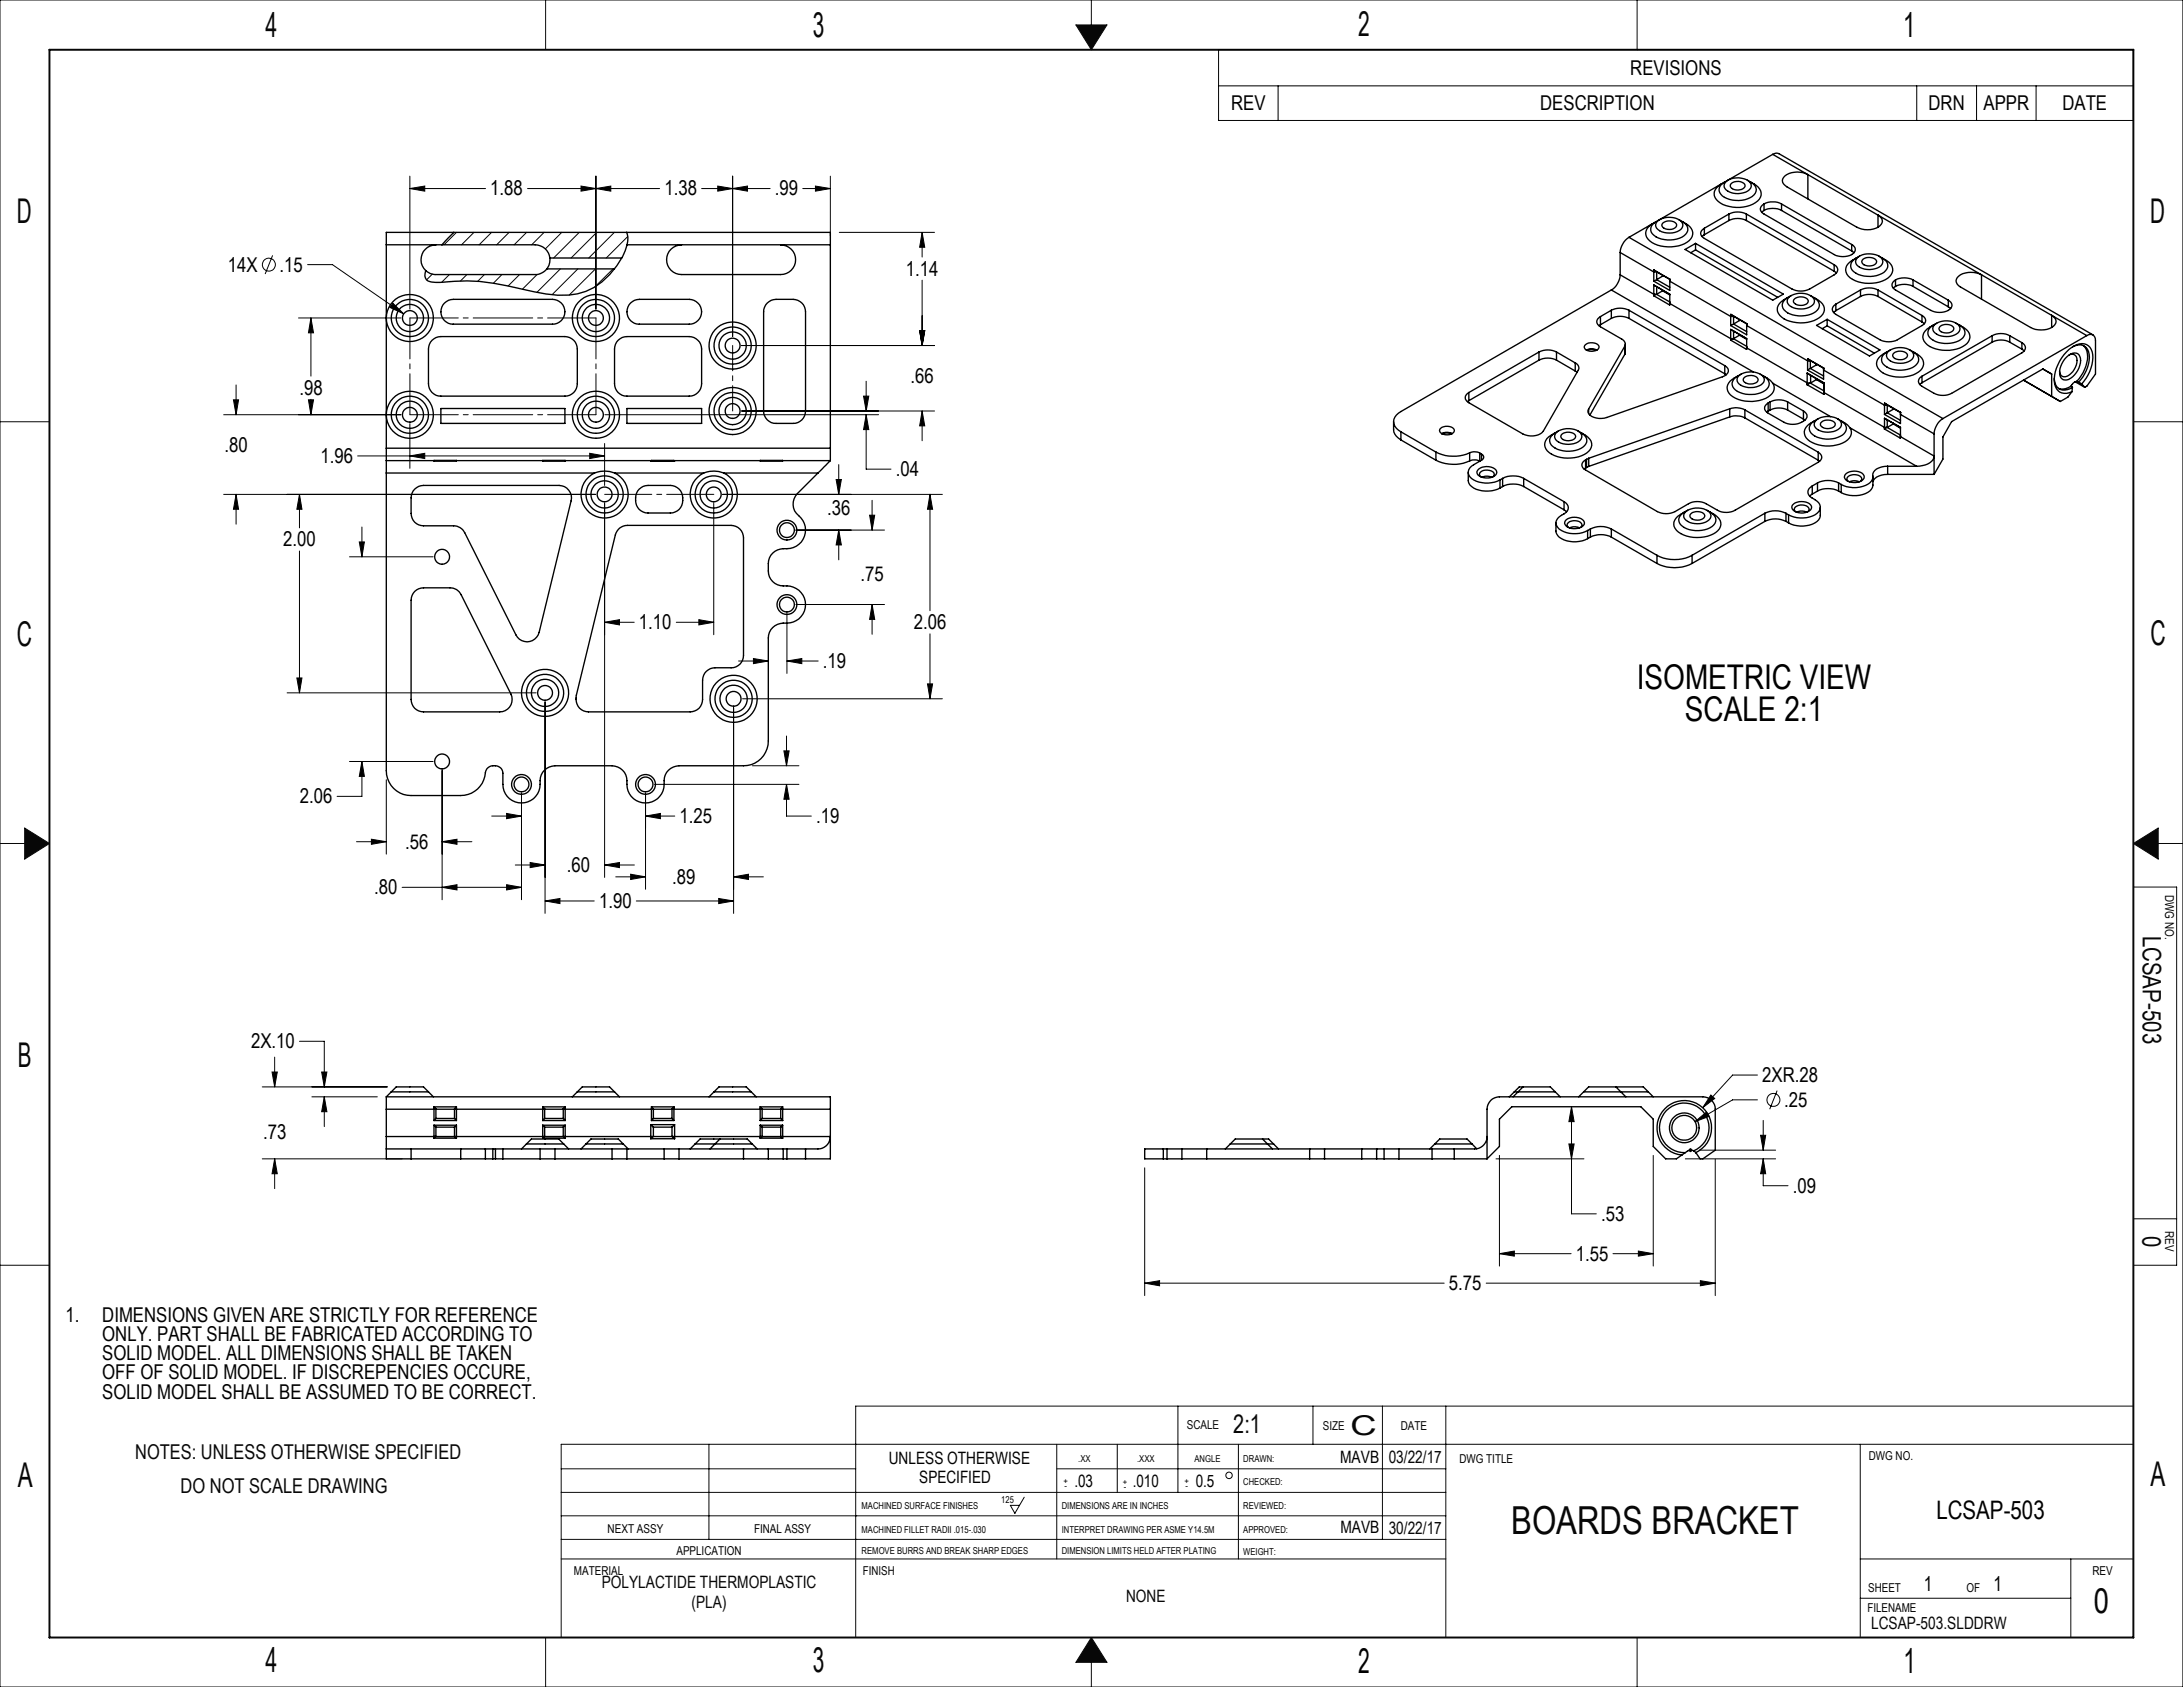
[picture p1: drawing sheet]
<svg xmlns="http://www.w3.org/2000/svg" width="559mm" height="432mm" viewBox="0 0 559 432" stroke-linecap="round" stroke-linejoin="round" font-family="sans-serif">
<defs><g id="words">
<text font-size="9.9" fill="#0a0605" x="386.9" y="392.5">BOARDS BRACKET</text>
<g font-size="8.7" fill="#0a0605">
<text x="68" y="9.4">4</text>
<text x="208.1" y="9.3">3</text>
<text x="347.7" y="9.3">2</text>
<text x="487.1" y="9.4">1</text>
<text x="4.3" y="57">D</text>
<text x="550.4" y="57.2">D</text>
<text x="4.3" y="165.3">C</text>
<text x="550.5" y="165.1">C</text>
<text x="4.6" y="273.1">B</text>
<text x="4.6" y="380.6">A</text>
<text x="550.5" y="380.4">A</text>
<text x="536" y="412.8">0</text>
<text x="67.9" y="428">4</text>
<text x="208.1" y="428">3</text>
<text x="487.3" y="428.1">1</text>
</g>
<g font-size="8.7">
<text x="419" y="176.4">ISOMETRIC VIEW</text>
<text x="431.3" y="184.5">SCALE 2:1</text>
<text x="347.7" y="428.1">2</text>
</g>
<text font-size="7" fill="#0a0605" x="345.7" y="367.2">C</text>
<g font-size="6.5" fill="#0a0605">
<text x="548.5" y="239.5" transform="rotate(90 548.5 239.5)">LCSAP-503</text>
<text x="548.4" y="316.4" transform="rotate(90 548.4 316.4)">0</text>
<text x="315.7" y="366.7">2:1</text>
</g>
<text font-size="6.5" x="495.7" y="388.9">LCSAP-503</text>
<g font-size="5.2">
<text x="417.3" y="19.1">REVISIONS</text>
<text x="315.1" y="28.2">REV</text>
<text x="394.3" y="28.2">DESCRIPTION</text>
<text x="493.7" y="28.2">DRN</text>
<text x="507.7" y="28.2">APPR</text>
<text x="527.9" y="28.2">DATE</text>
<text x="125.5" y="50">1.88</text>
<text x="170.1" y="50">1.38</text>
<text x="198.3" y="50">.99</text>
<text x="58.3" y="69.5">14X</text>
<text x="71.6" y="69.5">.15</text>
<text x="231.9" y="70.5">1.14</text>
<text x="76.6" y="101">.98</text>
<text x="233.1" y="98">.66</text>
<text x="57.5" y="115.6">.80</text>
<text x="82" y="118.5">1.96</text>
<text x="229.3" y="121.9">.04</text>
<text x="211.7" y="131.8">.36</text>
<text x="72.5" y="139.8">2.00</text>
<text x="220.3" y="148.6">.75</text>
<text x="163.6" y="161.1">1.10</text>
<text x="233.9" y="161.1">2.06</text>
<text x="210.6" y="171">.19</text>
<text x="76.7" y="205.6">2.06</text>
<text x="173.9" y="210.7">1.25</text>
<text x="208.9" y="210.7">.19</text>
<text x="103.7" y="217.2">.56</text>
<text x="145.1" y="223.2">.60</text>
<text x="172.1" y="226.2">.89</text>
<text x="95.8" y="228.9">.80</text>
<text x="153.3" y="232.4">1.90</text>
<text x="64.3" y="268.3">2X.10</text>
<text x="451.1" y="276.9">2XR.28</text>
<text x="456.7" y="283.3">.25</text>
<text x="67.3" y="291.4">.73</text>
<text x="458.9" y="305.3">.09</text>
<text x="409.8" y="312.5">.53</text>
<text x="403.4" y="322.6">1.55</text>
<text x="370.9" y="330.2">5.75</text>
<text x="16.8" y="338.3">1.</text>
<text x="26.2" y="338.4">DIMENSIONS GIVEN ARE STRICTLY FOR REFERENCE</text>
<text x="26.2" y="343.3">ONLY. PART SHALL BE FABRICATED ACCORDING TO</text>
<text x="26.2" y="348.2">SOLID MODEL. ALL DIMENSIONS SHALL BE TAKEN</text>
<text x="26.2" y="353.1">OFF OF SOLID MODEL. IF DISCREPENCIES OCCURE,</text>
<text x="26.2" y="358">SOLID MODEL SHALL BE ASSUMED TO BE CORRECT.</text>
<text x="492.5" y="407.3">1</text>
<text x="510.3" y="407.3">1</text>
</g>
<g font-size="5.2" fill="#0a0605">
<text x="34.6" y="373.4">NOTES: UNLESS OTHERWISE SPECIFIED</text>
<text x="46.2" y="382.3">DO NOT SCALE DRAWING</text>
</g>
<g font-size="4.4">
<text x="227.5" y="374.8">UNLESS OTHERWISE</text>
<text x="343" y="374.6">MAVB</text>
<text x="235.3" y="379.6">SPECIFIED</text>
<text x="275" y="380.5">.03</text>
<text x="290" y="380.5">.010</text>
<text x="306.1" y="380.6">0.5</text>
<text x="343.1" y="392.5">MAVB</text>
</g>
<g font-size="4.4" fill="#0a0605">
<text x="355.5" y="374.5">03/22/17</text>
<text x="355.5" y="392.6">30/22/17</text>
<text x="154" y="406.6">POLYLACTIDE THERMOPLASTIC</text>
<text x="177" y="411.7">(PLA)</text>
<text x="288.3" y="409.9">NONE</text>
<text x="479" y="417">LCSAP-503.SLDDRW</text>
</g>
<g font-size="3.1">
<text x="554.2" y="229.1" transform="rotate(90 554.2 229.1)">DWG NO.</text>
<text x="554.2" y="315.1" transform="rotate(90 554.2 315.1)">REV</text>
<text x="358.5" y="366">DATE</text>
<text x="373.6" y="374.5">DWG TITLE</text>
<text x="478.4" y="373.7">DWG NO.</text>
<text x="155.5" y="392.4">NEXT ASSY</text>
<text x="193" y="392.4">FINAL ASSY</text>
<text x="173.2" y="398">APPLICATION</text>
<text x="146.9" y="403.1">MATERIAL</text>
<text x="220.9" y="403.2">FINISH</text>
<text x="478.2" y="407.4">SHEET</text>
<text x="503.4" y="407.4">OF</text>
<text x="535.6" y="403.2">REV</text>
<text x="478" y="412.6">FILENAME</text>
</g>
<g font-size="3.1" fill="#0a0605">
<text x="303.8" y="365.9">SCALE</text>
<text x="338.7" y="365.9">SIZE</text>
</g>
<g font-size="2.4">
<text x="276" y="374.1">.XX</text>
<text x="291.1" y="374.1">.XXX</text>
<text x="305.8" y="374.1">ANGLE</text>
<text x="318.3" y="374.1">DRAWN:</text>
<text x="272.2" y="379.8">+</text>
<text x="272.5" y="381.2">-</text>
<text x="287.4" y="380">+</text>
<text x="287.7" y="381.4">-</text>
<text x="303.2" y="379.8">+</text>
<text x="303.5" y="381.2">-</text>
<text x="318.3" y="380.2">CHECKED:</text>
<text x="220.5" y="386.2">MACHINED SURFACE FINISHES</text>
<text x="256.3" y="384.7">125</text>
<text x="271.8" y="386.2">DIMENSIONS ARE IN INCHES</text>
<text x="318.3" y="386.2">REVIEWED:</text>
<text x="220.5" y="392.3">MACHINED FILLET RADII .015-.030</text>
<text x="271.8" y="392.3">INTERPRET DRAWING PER ASME Y14.5M</text>
<text x="318.3" y="392.3">APPROVED:</text>
<text x="220.5" y="397.8">REMOVE BURRS AND BREAK SHARP EDGES</text>
<text x="271.8" y="397.8">DIMENSION LIMITS HELD AFTER PLATING</text>
<text x="318.3" y="398">WEIGHT:</text>
</g>
</g></defs>
<g fill="none" stroke="#000" stroke-width=".26">
<path d="M270.5 369.7v29.3M286 369.7v12.3M317 369.7v29.3M143.7 399h226.4M262.2 383.2l-2.4 4.1-1.2-2h2.4"/>
<circle cx="314.6" cy="377.6" r=".82"/>
</g>
<g fill="none" stroke="#0a0605" stroke-width=".26">
<path d="M0 0h558.8v431.8h-558.8zM139.7 0v12.7M275.4 6.4h8l-4 6.3zM279.4 0v6.4M419.1 0v12.7M0 107.9h12.7M546.1 107.9h12.7M0 215.9h6.3M6.3 211.9l6.4 4-6.4 4zM546.1 215.9l6.4-4v8zM552.5 215.9h6.3M546.1 227h11.1v96.9h-11.1"/>
<path d="M546.1 312h11.1M0 323.9h12.7M301.5 359.9v22.1M336.1 359.9v9.8M353.9 359.9v34.1M370.1 359.9v59.2M546.1 359.9h-327.1v59.2M143.7 376h75.3M181.5 369.7v24.3M270.5 376h99.6M476.2 369.7v49.4M546.1 369.7h-402.4v49.4"/>
<path d="M143.7 382h226.4M143.7 394h226.4M143.7 388h226.4M476.2 399h69.9M530.1 399v20.1M139.7 419.1v12.7M279.4 419.1l4 6.4h-8zM419.1 419.1v12.7M476.2 409.1h53.9M279.4 425.5v6.3"/>
</g>
<path d="M12.7 12.7h533.4v406.4h-533.4z" fill="none" stroke="#0a0605" stroke-width=".5"/>
<path d="M275.4 6.4h8l-4 6.3zM546.1 215.9l6.4-4v8zM279.4 419.1l-4 6.4h8zM6.3 211.9v8l6.4-4z" fill-rule="evenodd" fill="#0a0605"/>
<g fill="none" stroke="#000" stroke-width=".26">
<path d="M311.9 12.7h234.2v18.1h-234.2zM311.9 22h234.2M327.2 22v8.8M490.6 22v8.8M506 22v8.8M521.2 22v8.8M104.9 45.1v34M104.9 48.3h19.4M104.9 48.3l3.8-.7v1.3zM116.8 59.5l-3.1 3.2M121.3 59.5l-3.2 3.2M125.8 59.5l-3.1 3.2"/>
<path d="M130.3 59.5l-3.2 3.2M134.8 59.5l-3.2 3.2M135 48.3h33.8M139.3 59.5l-3.2 3.2M143.8 59.5l-4.2 4.2M148.3 59.5l-6.6 6.5M148.7 47.6l3.8 .7-3.8 .6zM152.5 45.1v34M152.5 48.3l3.9-.7v1.3zM152.8 59.5l-6.6 6.5M157.3 59.5l-6.6 6.5M179.6 48.3h17.5"/>
<path d="M183.7 47.6l3.8 .7-3.8 .6zM187.5 48.3l3.8-.7v1.3zM187.5 45.1v41M205.5 48.3h7M208.7 47.6l3.8 .7-3.8 .6zM212.5 45.1v15.3M214.8 59.5h24.4M236 59.5l.7 3.8h-1.3zM236 59.5v6.3M69.8 65.4l-1.9 4.7M78.7 67.7h6.4l18.2 12.6M100.6 77.6l2.7 2.7-3.5-1.6z"/>
<path d="M110.7 70.2l-1.5 1.4M115 70.3l-1.9 1.9M119.5 70.3l-1.6 1.6M124 70.3l-1.7 1.7M128.5 70.3l-2.2 2.2M133 70.3l-2.9 2.9M137.5 70.2l-3.8 3.8M143.4 68.8l-6 6M147.9 68.8l-6.6 6.6M152.4 68.8l-6.7 6.7M156.9 68.8l-4.6 4.6M160.7 60.5l-5.5 5.5"/>
<path d="M236 71.7v16.7M60.4 98.5v7.7M76.4 81.4h26.2M79.6 81.4v14.9M79.6 81.4l.7 3.8h-1.3zM189.8 88.4h49.4M221.7 97.6v7.6M235.4 84.6h1.3l-.7 3.8zM57.3 106.2h45.3M59.8 102.3h1.3l-.7 3.9zM79 102.3h1.3l-.7 3.9zM79.6 102.2v4"/>
<path d="M91.5 116.7h63.3M104.9 108.4v11.5M104.9 116.7l3.8-.7v1.4zM151 116l3.8 .7-3.8 .7zM154.8 113.5v10.7M154.8 106.2h70.1M189.8 105.2h49.4M214.7 118.9v7.6M221.1 101.4h1.3l-.7 3.8zM221.7 106.2v13.9h6.4M221.7 106.2l.7 3.8h-1.3zM236 105.2l.7 3.8h-1.3z"/>
<path d="M236 105.2v7.6M57.3 126.5h95.2M60.4 126.5v7.7M60.4 126.5l.7 3.9h-1.3zM76.7 126.5v8.6M76.7 126.5l.6 3.9h-1.3zM92 138.7h1.3l-.7 3.8zM92.6 134.9v7.6M154.8 128.8v95.8M182.7 128.8v33.7M185 126.5h56.2M203.7 135.7h22.7"/>
<path d="M214 122.7h1.4l-.7 3.8zM214.7 135.7l.7 3.8h-1.4zM214.7 135.7v7.6M222.6 131.9h1.3l-.7 3.8zM223.2 128.1v7.6M238.1 126.5v29.8M238.1 126.5l.6 3.9h-1.3zM76.7 141v36.3M89.5 142.5h21.4M154.8 159.3l3.8-.7v1.3zM154.8 159.3h7.5M173.1 159.3h9.6"/>
<path d="M178.9 158.6l3.8 .7-3.8 .6zM201.4 157v15.4M203.7 154.7h22.7M223.2 154.7v7.6M223.2 154.7l.7 3.8h-1.3zM73.5 177.3h63.7M76 173.5h1.3l-.6 3.8zM139.5 179.6v54.2M189.1 169.2h7.6M190.1 178.9h51.1M192.9 168.6l3.8 .6-3.8 .7zM201.4 169.2h8"/>
<path d="M201.4 169.2l3.8-.6v1.3zM237.4 175h1.3l-.6 3.9zM238.1 162.2v16.7M89.5 194.9h21.4M92.6 194.9v8.9h-6.3M92.6 194.9l.7 3.8h-1.3zM98.9 199.6v19M113.2 197.2v33.1M187.8 181.2v52.6M192.6 196h11.9M200.7 192.2h1.3l-.7 3.8zM201.3 188.4v7.6"/>
<path d="M91.3 215.4h7.6M95.1 214.8l3.8 .6-3.8 .7zM113.2 215.4h7.6M113.2 215.4l3.8-.6v1.3zM125.9 208.9h7.6M129.7 208.2l3.8 .7-3.8 .7zM133.5 203.1v27.2M165.2 203.1v24.5M165.2 208.9h7.5M165.2 208.9l3.9-.7v1.4zM167.5 200.8h37M201.3 200.8l.7 3.8h-1.3z"/>
<path d="M201.3 200.8v8.1h6.4M102.9 227.1h30.6M113.2 227.1l3.8-.7v1.4zM129.7 226.4l3.8 .7-3.8 .7zM131.9 221.4h7.6M135.7 220.8l3.8 .6-3.8 .7zM139.5 230.6l3.8-.6v1.3zM139.5 230.6h12.6M154.8 221.4l3.8-.6v1.3zM154.8 221.4h7.6M157.6 224.4h7.6M161.4 223.8l3.8 .6-3.8 .7z"/>
<path d="M162.9 230.6h24.9M184 230l3.8 .6-3.8 .7zM187.8 224.4h7.6M187.8 224.4l3.8-.6v1.3zM67.1 278.2h32M69.6 274.4h1.4l-.7 3.8zM70.3 270.6v7.6M76.7 266.5h6.3v11.7M82.3 274.4h1.4l-.7 3.8zM449.9 275.2h-6.4l-7.6 8.3M454.9 279.2l-1.9 4.7M67.1 296.6h35.8"/>
<path d="M70.3 296.6l.7 3.8h-1.4zM70.3 296.6v7.6M79.8 280.7h16.8M83 280.7v7.7M83 280.7l.7 3.9h-1.4zM293 298.9v32.7M382.9 296.6h22.5M383.8 295.7v28.4M401.6 292.8h1.3l-.6 3.8zM402.3 283.3v27.4h6.3M402.3 283.3l.6 3.8h-1.3zM423.2 295.7v28.4"/>
<path d="M431.4 296.6h23.1M432.2 294.4h1M432.4 294l.7 .7M432.7 293.9v1M433.1 294l-.7 .7M433.9 287.1l2.9-2.5 .7 1.2zM435 294.4h19.5M437.9 280.3l1 .9-3 2.3zM439.1 296.7v34.9M449.9 281.5h-6.4l-9.6 5.6M450.7 290.6h1.3l-.7 3.8zM451.3 296.6l.7 3.8h-1.3z"/>
<path d="M451.3 296.6v6.9h6.4M451.3 286.8v7.6M293 328.4h76.7M293 328.4l3.8-.6v1.3zM380.4 328.4h58.7M383.8 320.9h18.4M383.8 320.9l3.8-.7v1.3zM412.9 320.9h10.3M419.4 320.2l3.8 .7-3.8 .6zM435.3 327.8l3.8 .6-3.8 .7z"/>
<circle cx="68.8" cy="67.8" r="1.66"/>
<circle cx="454" cy="281.5" r="1.66"/>
</g>
<path d="M104.9 81.4h47.7M152.6 106.1h-47.7" fill="none" stroke="#000" stroke-width=".26" stroke-dasharray="15.2 1.3 1.3 1.3" stroke-dashoffset="2.9"/>
<path d="M152.6 81.4v24.7M104.9 106.1v-24.7" fill="none" stroke="#000" stroke-width=".26" stroke-dasharray="15.2 1.3 1.3 1.3" stroke-dashoffset="4.8"/>
<path d="M187.5 88.4v16.8" fill="none" stroke="#000" stroke-width=".26" stroke-dasharray="15.2 1.3 1.3 1.3" stroke-dashoffset="8.8"/>
<path d="M154.8 126.5h27.9" fill="none" stroke="#000" stroke-width=".26" stroke-dasharray="15.2 1.3 1.3 1.3" stroke-dashoffset="3.2"/>
<g fill="#000">
<path d="M154.8 159.3l3.8-.7v1.3zM178.9 158.6l3.8 .7-3.8 .6zM450.7 290.6h1.3l-.7 3.8zM451.3 296.6l.7 3.8h-1.3z"/>
<path d="M82.3 274.4h1.4l-.7 3.8zM83 280.7l.7 3.9h-1.4zM69.6 274.4h1.4l-.7 3.8zM70.3 296.6l.7 3.8h-1.4zM104.9 48.3l3.8-.7v1.3zM148.7 47.6l3.8 .7-3.8 .6zM79.6 81.4l.7 3.8h-1.3zM79 102.3h1.3l-.7 3.9zM235.4 84.6h1.3l-.7 3.8zM236 105.2l.7 3.8h-1.3zM183.7 47.6l3.8 .7-3.8 .6zM152.5 48.3l3.9-.7v1.3zM187.5 48.3l3.8-.7v1.3zM208.7 47.6l3.8 .7-3.8 .6zM235.4 84.6h1.3l-.7 3.8zM236 59.5l.7 3.8h-1.3zM221.7 106.2l.7 3.8h-1.3zM221.1 101.4h1.3l-.7 3.8zM238.1 126.5l.6 3.9h-1.3zM237.4 175h1.3l-.6 3.9zM184 230l3.8 .6-3.8 .7zM139.5 230.6l3.8-.6v1.3zM76 173.5h1.3l-.6 3.8zM76.7 126.5l.6 3.9h-1.3zM154.8 221.4l3.8-.6v1.3zM135.7 220.8l3.8 .6-3.8 .7zM92 138.7h1.3l-.7 3.8zM92.6 194.9l.7 3.8h-1.3zM113.2 215.4l3.8-.6v1.3zM95.1 214.8l3.8 .6-3.8 .7zM129.7 208.2l3.8 .7-3.8 .7zM165.2 208.9l3.9-.7v1.4zM201.3 200.8l.7 3.8h-1.3zM200.7 192.2h1.3l-.7 3.8zM223.2 154.7l.7 3.8h-1.3zM222.6 131.9h1.3l-.7 3.8zM201.4 169.2l3.8-.6v1.3zM192.9 168.6l3.8 .6-3.8 .7zM214 122.7h1.4l-.7 3.8zM214.7 135.7l.7 3.8h-1.4zM187.8 224.4l3.8-.6v1.3zM161.4 223.8l3.8 .6-3.8 .7zM113.2 227.1l3.8-.7v1.4zM129.7 226.4l3.8 .7-3.8 .7zM59.8 102.3h1.3l-.7 3.9zM60.4 126.5l.7 3.9h-1.3zM151 116l3.8 .7-3.8 .7zM104.9 116.7l3.8-.7v1.4zM100.6 77.6l-.8 1.1 3.5 1.6zM293 328.4l3.8-.6v1.3zM435.3 327.8l3.8 .6-3.8 .7zM383.8 320.9l3.8-.7v1.3zM419.4 320.2l3.8 .7-3.8 .6zM437.9 280.3l-2 3.2 3-2.3zM433.9 287.1l3.6-1.3-.7-1.2zM402.3 283.3l.6 3.8h-1.3zM401.6 292.8h1.3l-.6 3.8z"/>
</g>
<g fill="none" stroke="#000" stroke-width=".35">
<path d="M453.8 39.5a1.55 1.55 0 0 1 1.6-.2l80.4 46.4M453.8 39.5l-12.4 7.1M453.8 39.5l9 5.2M116.2 59.5l-3.1 3.2M160.4 59.5l.1 .2a4.7 4.7 0 0 1 0 3M423 57.3l-6 3.4M423.9 56.7a2.08 2.08 0 0 0-1.4 2 2.08 2.08 0 0 0 1.4 1.9 7.1 7.1 0 0 0 7.6-.6 1.99 1.99 0 0 0-.8-3.3M423.9 56.7l-.9 .6M424.5 56.4a5.1 5.1 0 0 1 5.9 .3 1.55 1.55 0 0 1-1 2.6 4.4 4.4 0 0 1-5.5-1.3 1.46 1.46 0 0 1 .6-1.6zM424.8 56.2l-.9 .5M425.7 57a2.47 2.47 0 0 1 3.5 .5 1.99 1.99 0 0 1-2.8 1.1 .91 .91 0 0 1-.9-.6 .91 .91 0 0 1 .2-1zM429.8 56.2l.9 .5"/>
<path d="M430.7 56.7l.9 .6a2.55 2.55 0 0 1 1.7 2.2 2.55 2.55 0 0 1-1.4 2.5 9.1 9.1 0 0 1-9.6-.3 2.38 2.38 0 0 1 .1-4.1l.6-.3M436.3 58.4a1.37 1.37 0 0 0-1 1.3 1.37 1.37 0 0 0 1 1.3l22.4 13a5.1 5.1 0 0 0 4.5 0l6.3-3.7a1.36 1.36 0 0 0 .9-1.2 1.36 1.36 0 0 0-.9-1.3M436.3 58.4v1.7M440.5 47.1l-15.6 9.1M441.4 46.6a2.05 2.05 0 0 0-1.4 2 2.05 2.05 0 0 0 1.4 1.9 7 7 0 0 0 7.6-.7 1.98 1.98 0 0 0-.8-3.2M441.4 46.6l-.9 .5M442 46.4a4.7 4.7 0 0 1 6.2 .6 1.87 1.87 0 0 1-1.9 2.4 4.3 4.3 0 0 1-4.9-1.5 1.41 1.41 0 0 1 .6-1.5zM442.6 54.8a5 5 0 0 1 4.4 0M442.6 56.4a5 5 0 0 1 4.4 0M442.6 54.8l-6.3 3.6M442.6 56.4l-6.3 3.7M442.6 54.8v1.6"/>
<path d="M443.2 46.9a2.43 2.43 0 0 1 3.5 .5 1.97 1.97 0 0 1-2.8 1.1 .91 .91 0 0 1-.9-.6 .91 .91 0 0 1 .2-1zM447 54.8l22.5 13M447 56.4l22.5 13M447 54.8v1.6M447.3 46.1l.9 .5M448.2 46.6a3.6 3.6 0 0 1 2.6 3.4 5 5 0 0 1-4.5 3 7.3 7.3 0 0 1-7.3-2.4 2.52 2.52 0 0 1 1.5-3.5M451.6 52.2a1.35 1.35 0 0 0-1 1.3 1.35 1.35 0 0 0 1 1.3l17.9 10.4a4.5 4.5 0 0 0 5.2-.6 1.27 1.27 0 0 0-.7-2M451.6 52.2a5 5 0 0 1 4.4 0M451.6 53.9l-.6 .4M451.6 53.9a5 5 0 0 1 4.4 0M451.6 52.2v1.7M456 52.2l18 10.4"/>
<path d="M456 53.9l18 10.3M456 52.2v1.7M462.8 44.7a5.4 5.4 0 0 0-6.2 .7 1.56 1.56 0 0 0 .8 2.4l17.9 10.4a5.3 5.3 0 0 0 6.2-.8 1.57 1.57 0 0 0-.8-2.3v3.1M462.8 44.7l71.4 41.2M462.8 44.7v6.2M98.9 62.7v-3.2h113.6v3.2M98.9 62.7h38.1a3.8 3.8 0 0 1 3.8 3.3M98.9 62.7v52M111.6 62.7a3.8 3.8 0 0 0-3.6 2.4 3.8 3.8 0 0 0 1 4.2M113.8 77.6a3.1 3.1 0 0 1 2.2-1h25.4a3.2 3.2 0 0 1 3.2 3.2 3.2 3.2 0 0 1-3.2 3.2h-25.4a3.2 3.2 0 0 1-2.9-2 3.2 3.2 0 0 1 .7-3.4zM140.8 66a3.8 3.8 0 0 1-.8 2.8M140.8 66h18.4"/>
<path d="M157.3 68.8h-17.3a3.9 3.9 0 0 1-3 1.5h-25.4a3.6 3.6 0 0 1-2.6-1M160.5 62.7a19.2 19.2 0 0 1-10.5 11.9 19.6 19.6 0 0 1-10.2 .6l-3.1-.5a90.8 90.8 0 0 0-17.1-2.8l-5.1 .2a10.8 10.8 0 0 1-4.9-.2 2.02 2.02 0 0 1-.6-2.6M160.5 62.7h52M161.4 77.6a3.1 3.1 0 0 1 2.3-1h12.7a3.2 3.2 0 0 1 3.2 3.2 3.2 3.2 0 0 1-3.2 3.2h-12.7a3.2 3.2 0 0 1-3-2 3.2 3.2 0 0 1 .7-3.4zM174.4 62.7a3.8 3.8 0 0 0-3.8 3.8 3.8 3.8 0 0 0 3.8 3.8h25.4a3.8 3.8 0 0 0 3.9-3.8 3.8 3.8 0 0 0-3.9-3.8M196.4 77.6a3.1 3.1 0 0 1 2.2-1h4.4a3.2 3.2 0 0 1 3.2 3.2v25.4a3.1 3.1 0 0 1-3.2 3.2h-4.4a3.1 3.1 0 0 1-3.1-3.2v-25.4a3.3 3.3 0 0 1 .9-2.2zM212.5 62.7v52M412.5 74.2l-53.9 31.1a2.73 2.73 0 0 0-1.9 2.6 2.73 2.73 0 0 0 1.9 2.6M412.5 79.4a5.1 5.1 0 0 1 4.5 0M412.5 74.2l36.3 21M412.5 79.4l-2.8 1.6M412.5 79.4v2.1"/>
<path d="M414.7 70.3a4.9 4.9 0 0 1-2.2 3.9M414.7 64.6l8.6 5M414.7 70.3l8.6 5M414.7 64.6v5.7M417 60.7a5.1 5.1 0 0 0-2.3 3.9M417 79.4l24.5 14.2M417 60.7l80.3 46.4M417 79.4v2.1M423.3 75.3v.4M423.3 73l4.1 2.3v2.4M423.3 69.6v2.4M423.3 73v2.3"/>
<path d="M423.3 75.7l4.1 2.4M423.3 75.7l.7-.4 3.4 2v.8M423.3 73l.8 .4v1.9M423.3 69.6h.8M423.3 75.3h.8M423.4 69.1l-.1 .5M423.4 69.1l4.1 2.4M423.4 69.1l.7 .5M424.1 69.6h.1M424.1 71.6l3.3 1.9M424.1 71.6l-.8 .4M424.1 69.6v2"/>
<path d="M424.1 69.6l3.3 1.9M425.6 74.4l-1.5 .9M425.6 74.4l1.8 1.1M425.6 74.3v.1M425.7 70.5l-1.6 1.1M427.4 77.7v.4M427.4 71.5v2.8l-4.1-2.3M427.4 77.7l15.6 9M427.5 71.5l-.1 .5 15.6 9M427.5 71.5h-.1M431.3 63.9l2.7-1.6 22.5 13-2.7 1.5zM434 64l21 12.1"/>
<path d="M434 64l-1.2 .7M434 62.3v1.7M436.3 60.1l-.6 .4M457.6 76.2l-.9 .5a2.61 2.61 0 0 0-1.8 2.5 2.61 2.61 0 0 0 1.8 2.4 8.9 8.9 0 0 0 9.5-.7 2.41 2.41 0 0 0-.6-4l-1.3-.7M457.6 76.2a2.08 2.08 0 0 0-1.4 1.9 2.08 2.08 0 0 0 1.4 2 7.1 7.1 0 0 0 7.6-.7 2.01 2.01 0 0 0-.9-3.2M457.8 76.2a4.7 4.7 0 0 1 6.5 .3 1.63 1.63 0 0 1-1.3 2.2 5 5 0 0 1-5.3-.9 1.26 1.26 0 0 1 .1-1.6zM458.5 75.7l-.9 .5M459.4 76.5a2.48 2.48 0 0 1 3.5 .5 2.04 2.04 0 0 1-2.9 1 .89 .89 0 0 1-.8-.5 .89 .89 0 0 1 .2-1zM463.4 75.7l.9 .5M469.5 69.4l.6 .5M469.5 67.8v1.6M469.9 77.9a1.39 1.39 0 0 0-.9 1.3 1.39 1.39 0 0 0 .9 1.3l11.3 6.5a5 5 0 0 0 4.5 0l6.3-3.7a1.35 1.35 0 0 0 .9-1.3 1.35 1.35 0 0 0-.9-1.2"/>
<path d="M469.9 79.5l-.5 .5M469.9 77.9v1.6M474 64.2l.6 .5M474 62.6v1.6M475.1 66.1l-.9 .5a2.6 2.6 0 0 0-1.7 2.5 2.6 2.6 0 0 0 1.7 2.4 9 9 0 0 0 9.5-.7 2.49 2.49 0 0 0-1-4.2l-.8-.5M475.1 66.1a2.05 2.05 0 0 0-1.4 1.9 2.05 2.05 0 0 0 1.4 2 6.9 6.9 0 0 0 7.6-.7 1.95 1.95 0 0 0-.8-3.2M475.3 66.1a4.9 4.9 0 0 1 6.3-.1 1.58 1.58 0 0 1-1 2.6 4.4 4.4 0 0 1-5.5-1.3l-.1-.4zM476 65.5l-.9 .6M476.2 74.2a5 5 0 0 1 4.5 0M476.2 75.9a5 5 0 0 1 4.5 0M476.2 74.2l-6.3 3.7M476.2 75.9l-6.3 3.6"/>
<path d="M476.2 74.2v1.7M476.9 66.4a2.55 2.55 0 0 1 3.5 .5 1.97 1.97 0 0 1-2.8 1 .93 .93 0 0 1-.9-.5 .93 .93 0 0 1 .2-1zM480.7 74.2l11.3 6.6M480.7 75.9l11.3 6.5M480.7 74.2v1.7M480.9 65.5l1 .6M485.2 71.6a1.36 1.36 0 0 0-.9 1.3 1.36 1.36 0 0 0 .9 1.3l9 5.2a4.6 4.6 0 0 0 5.2-.6 1.35 1.35 0 0 0-.7-2M485.2 71.6a5 5 0 0 1 4.5 0M485.2 73.3l-.6 .5M485.2 73.3a5 5 0 0 1 4.5 0M485.2 71.6v1.7M489.7 71.6l9 5.2"/>
<path d="M489.7 73.3l9 5.2M489.7 71.6v1.7M498.7 78.5l.6 .5M498.7 76.8v1.7M507.2 76.6v-6.3a5.4 5.4 0 0 0-6.2 .7 1.61 1.61 0 0 0 .8 2.4l18 10.4a5.4 5.4 0 0 0 6.2-.7 1.56 1.56 0 0 0-.8-2.4v3.1M110.6 87.1a3.1 3.1 0 0 1 2.3-1h31.7a3.2 3.2 0 0 1 3.2 3.2v8.9a3.1 3.1 0 0 1-3.2 3.2h-31.7a3.1 3.1 0 0 1-3.2-3.2v-8.9a3.3 3.3 0 0 1 .9-2.2zM158.2 87.1a3.1 3.1 0 0 1 2.3-1h15.9a3.3 3.3 0 0 1 3.2 3.2v8.9a3.2 3.2 0 0 1-3.2 3.2h-15.9a3.1 3.1 0 0 1-3.2-3.2v-8.9a3.3 3.3 0 0 1 .9-2.2zM393.9 90.1a5 5 0 0 1 4.5 0M393.9 92.2a5 5 0 0 1 4.5 0M393.9 90.1l-17.9 10.4M393.9 90.1v2.1M393.9 92.2l-17.9 10.4"/>
<path d="M398.4 90.1l4.8 2.8M398.4 90.1v2.1M398.4 92.2l4.8 2.8M403.2 92.9a1.36 1.36 0 0 1 .8 1.9l-8.9 15.5a4.3 4.3 0 0 1-5.3 .8l-13.8-8a1.39 1.39 0 0 1-.9-1.3 1.39 1.39 0 0 1 .9-1.3M403.2 95l.5 .3M403.2 92.9v2.1M405.8 88.2a2.5 2.5 0 0 1 3.5 .5 1.97 1.97 0 0 1-2.8 1.1 .91 .91 0 0 1-.9-.6 .91 .91 0 0 1 .2-1zM406.1 89.6l1-.3 1.7 .3M406.2 89.6l1.2-.2 1.3 .2M409.7 81a1.37 1.37 0 0 0-1 1.3 1.37 1.37 0 0 0 1 1.3l5.4 3.2a1.36 1.36 0 0 1 .8 1.9M409.7 81v2.1M409.7 83.1l-.4 .3"/>
<path d="M412.5 81.5a5.1 5.1 0 0 1 4.5 0M412.5 81.5l-2.8 1.6M415.9 88.7l-9.3 16M415.9 88.7v2M415.9 90.7l-8.9 15.6M416 88.1l-.1 2.6M417 81.5l24.5 14.2M441.5 93.6a1.37 1.37 0 0 1 .9 1.3 1.37 1.37 0 0 1-.9 1.3l-30.2 10.7a4.4 4.4 0 0 1-4.6-1l-.2-.4 .1-.8M441.5 93.6v2.1M441.5 95.7l.4 .2M443 86.7v.4M443 84.3l4.1 2.4v2.3"/>
<path d="M443 81v2.3M443 84.3v2.4M443 87.1l4.1 2.3M443 84.3l.8 .4v2M443 81h.8M443 87.1l.7-.4 3.4 2v.7M443 86.7h.8M443.1 80.5l-.1 .5M443.1 80.5l4 2.3M443.1 80.5l.7 .4M443.8 80.9v.1M443.8 80.9l3.3 2"/>
<path d="M443.8 82.9l3.3 2M443.8 82.9l-.8 .4M443.8 81v1.9M444.7 96.3l-.8 .5a2.55 2.55 0 0 0-1.8 2.3 2.55 2.55 0 0 0 1.4 2.4 8.9 8.9 0 0 0 9.7-.3 2.25 2.25 0 0 0 .6-3.1M444.7 96.3a2.05 2.05 0 0 0-1.3 1.9 2.05 2.05 0 0 0 1.3 2 7.1 7.1 0 0 0 7.6-.7 1.98 1.98 0 0 0-.8-3.2M445 96.3a5 5 0 0 1 6.2 0 1.55 1.55 0 0 1-1 2.5 4.8 4.8 0 0 1-5.3-.8 1.31 1.31 0 0 1 .1-1.7zM445.3 85.8l-1.5 .9M445.3 85.8l1.8 1.1M445.3 85.6v.2M445.3 81.9l-1.5 1M445.7 95.8l-1 .5M446.5 96.6a2.48 2.48 0 0 1 3.5 .5 1.49 1.49 0 0 1-1.8 1.2l-1-.2a.88 .88 0 0 1-.9-.5 .88 .88 0 0 1 .2-1z"/>
<path d="M447.1 89v.4M447.1 82.9v2.8l-4.1-2.4M447.1 89l15.5 9M447.1 82.8v.5l15.6 9.1M447.1 82.8v.1M450.6 95.8l.9 .5M451.5 96.3l1.7 1.1 .6 .7M453.8 98.1l14.8 8.5M462.6 98.5l4.3 2.4M462.6 98v.5M462.6 95.5l4.3 2.5M462.6 95.5v2.5"/>
<path d="M462.6 95.5l.9 .6M462.6 98h.8M462.7 92.4v2.3M462.7 92.4h.7M462.7 91.8v.6M462.7 91.8l4.1 2.4M462.7 91.8l.7 .5M463.4 98l-.8 .5M463.4 98l3.4 2M463.4 98h.1M463.4 92.3v.1M463.4 92.3l3.4 2"/>
<path d="M463.4 94.3l3.4 1.9M463.4 94.3l-.7 .4M463.4 92.4v1.9M463.5 96.1l3.3 1.9M463.5 96.1v1.9M465 97.2l-1.5 .8M465 97.2l1.8 1M465 96.9v.3M465 83.3l2.7-1.6 13.5 7.9-2.7 1.5zM465 93.2l-1.6 1.1M466.8 94.2v.5l15.6 9M466.8 94.2v2.8l-4.1-2.3"/>
<path d="M466.8 98v2M466.9 98v2.5M466.9 98h-.1M467.7 83.4l-1.3 .7M467.7 83.4l12.1 7M467.7 81.7v1.7M483 90.1l-.9 .5a2.63 2.63 0 0 0-1.7 2.5 2.63 2.63 0 0 0 1.7 2.4 9 9 0 0 0 9.5-.7 2.52 2.52 0 0 0-1-4.2l-.8-.5M483 90.1a2.05 2.05 0 0 0-1.4 1.9 2.05 2.05 0 0 0 1.4 1.9 7 7 0 0 0 7.6-.6 1.99 1.99 0 0 0-.8-3.2M483.2 90.1a4.7 4.7 0 0 1 6.5 .3 1.66 1.66 0 0 1-1.2 2.2 4.4 4.4 0 0 1-5.5-1.3l-.1-.4zM483.9 89.6l-.9 .5M484.8 90.4a2.47 2.47 0 0 1 3.5 .5 1.99 1.99 0 0 1-2.8 1 .91 .91 0 0 1-.9-.5 .91 .91 0 0 1 .2-1zM488.8 89.6l1 .5"/>
<path d="M492 98l-.6 .4M492 82.4l.6 .5M492 80.8v1.6M492 96.3v1.7M494.9 83.2l-.9 .5a2.63 2.63 0 0 0-1.8 2.5 2.63 2.63 0 0 0 1.8 2.5 9 9 0 0 0 9.5-.8 2.52 2.52 0 0 0-1-4.2l-.9-.5M494.9 83.2a2.05 2.05 0 0 0-1.4 2 2.05 2.05 0 0 0 1.4 1.9 7 7 0 0 0 7.6-.6 2.01 2.01 0 0 0-.9-3.3M495.1 83.3a4.7 4.7 0 0 1 6.5 .3 1.66 1.66 0 0 1-1.3 2.2 4.4 4.4 0 0 1-5.5-1.3l-.1-.4zM495.8 82.7l-.9 .5M496.6 83.5a2.47 2.47 0 0 1 3.5 .5 1.99 1.99 0 0 1-2.8 1.1 .91 .91 0 0 1-.9-.6 .91 .91 0 0 1 .2-1zM500.7 82.7l.9 .5M509.9 85.9a4.8 4.8 0 0 1 4.6 0M509.9 87.6a4.8 4.8 0 0 1 4.6 0"/>
<path d="M509.9 85.9l-17.9 10.4M509.9 87.6l-17.9 10.4M509.9 85.9v1.7M514.5 85.9l3.1 1.8M514.5 87.6l3.1 1.8M514.5 85.9v1.7M517.6 87.7a1.39 1.39 0 0 1 .9 1.3 1.39 1.39 0 0 1-.9 1.3l-18 10.4a5 5 0 0 1-4.5 0l-3.1-1.8a1.36 1.36 0 0 1-.9-1.3 1.36 1.36 0 0 1 .9-1.3M517.6 89.4l.5 .5M517.6 87.7v1.7M518 97.3l9.4 5.5M525.9 96.9a2.64 2.64 0 0 0 1.1 2.6 2.64 2.64 0 0 0 2.8 0l.7-.4M529 91.4a2.23 2.23 0 0 1 3.2-.6 4.4 4.4 0 0 1-1.2 5.2l-.5 .4a1.96 1.96 0 0 1-3 .2 4.8 4.8 0 0 1 1.5-5.2z"/>
<path d="M529.7 90.8a1.34 1.34 0 0 1 1.4 .1 1.34 1.34 0 0 1 .6 1.4 4.2 4.2 0 0 1-3.4 4.1 1.29 1.29 0 0 1-1.1-1.4M530.1 98.9a3.4 3.4 0 0 1-3.2 .5M530.1 98.9l.4 .2M530.5 99.1l-.1 1.2M530.5 88.8a2.72 2.72 0 0 1 3.1-.2 2.72 2.72 0 0 1 1.2 2.8 10.1 10.1 0 0 1-2.8 6.5M531.2 97.7l2.4 1.4M531.6 97.6l-.9 .5-.6 .8M531.6 97.6l.4 .3M532 97.9l.9 .4M532.6 98.1l.3 .2M532.9 98.3h.1M532.9 98.3a9.9 9.9 0 0 0 2.7-8.2 2.85 2.85 0 0 0-4.6-1.6 10.5 10.5 0 0 0-5 9.9 2.8 2.8 0 0 0 4.4 1.9"/>
<path d="M532.9 98.3l.7 .8M533.3 88.4a4.8 4.8 0 0 1 .7 5.3l-.8 1.7-1.6 2.2M534.2 85.9a1.35 1.35 0 0 1 1.6-.2 1.35 1.35 0 0 1 .6 1.5v8.5l-2.2 3.1-.6 .3M534.2 85.9l-36.9 21.2M98.9 114.7v3.2M98.9 117.9v3.2M98.9 114.7h113.6M98.9 117.9h113.6M111.1 117.9h.1M111.1 117.9h5.7M112.9 104.6h31.7v3.8h-31.7zM116.8 117.9h.1"/>
<path d="M138.9 117.9h.1M138.9 117.9h5.8M139 117.9h-.1M144.6 117.9h.1M144.7 117.9h.1M160.5 104.6h19.1v3.8h-19.1zM166.6 117.9v.1M166.6 118h6.1M166.7 117.9l-.1 .1M166.8 117.9h.1M172.5 117.9h.1M172.6 117.9l.1 .1"/>
<path d="M172.7 117.9v.1M194.6 117.9h.1M194.6 117.9h5.7M200.3 117.9h.1M212.5 114.7v3.2M212.5 117.9l-3.1 3.2M356.7 108a3.9 3.9 0 0 0 1.9 4.6M358.6 110.5l9 5.2M358.6 110.5v2.1M358.6 112.6l9 5.2M367.6 115.7a10.1 10.1 0 0 0 8.6 .2M367.6 117.8a10.1 10.1 0 0 0 8.6 .2"/>
<path d="M367.6 115.7v2.1M368.8 109.6a2.47 2.47 0 0 1 3.5 .5 1.99 1.99 0 0 1-2.8 1.1 .91 .91 0 0 1-.9-.6 .91 .91 0 0 1 .2-1zM369 111l1.1-.3 1.6 .3M369.1 111l1.2-.2 1.4 .2M376 100.5v2.1M376 102.6l-.4 .2M376.2 115.9a3.1 3.1 0 0 1 2.6 .1M376.2 118a3.1 3.1 0 0 1 2.6 0M376.2 115.9v2.1M378.8 116l.4 .2M378.8 116v2M378.8 118h.1"/>
<path d="M379.2 117.8a5.8 5.8 0 0 0-3.2 2.4 2.28 2.28 0 0 0 1.9 3 7.4 7.4 0 0 0 6.1-.4M379.2 116.2a.82 .82 0 0 1 .6 .8 .82 .82 0 0 1-.6 .8M379.2 116.2v1.6M398.1 110.8l-.9 .5a2.6 2.6 0 0 0-1.8 2.5 2.6 2.6 0 0 0 1.8 2.4 9 9 0 0 0 9.5-.7 2.44 2.44 0 0 0-.7-4l-1.2-.7M398.1 110.8a2.04 2.04 0 0 0-1.4 1.9 2.04 2.04 0 0 0 1.4 2 7 7 0 0 0 7.5-.6 1.98 1.98 0 0 0-.8-3.3M398.3 110.9a4.9 4.9 0 0 1 6.2-.1 1.58 1.58 0 0 1-1 2.5 5 5 0 0 1-5.3-.8 1.26 1.26 0 0 1 .1-1.6zM399 110.3l-.9 .5M399.8 111.1a2.47 2.47 0 0 1 3.5 .5 1.99 1.99 0 0 1-2.8 1.1 .91 .91 0 0 1-.9-.6 .91 .91 0 0 1 .2-1zM403.9 110.3l.9 .5M405.9 117.7v2.1M405.9 119.8l-.4 .3M406.1 117.6l-.2 .1"/>
<path d="M406.1 117.6v2.1M406.1 119.7l-.2 .1M406.6 104.7v1.2M406.7 117.3l-.6 .3M406.7 119.4l-.6 .3M406.7 117.3v2.1M442.8 104.6a5 5 0 0 1 3.9 .3M442.8 106.7a5.2 5.2 0 0 1 3.9 .3M442.8 104.6l-36.1 12.7M442.8 104.6v2.1M442.8 106.7l-36.1 12.7M446.7 104.9l18.7 10.8"/>
<path d="M446.7 104.9v2.1M446.7 107l18.7 10.8M452.6 103.2a1.39 1.39 0 0 0-.9 1.3 1.39 1.39 0 0 0 .9 1.3l4.1 2.3a4.6 4.6 0 0 0 5.8-1.2 1.38 1.38 0 0 0-.9-1.7M452.6 103.2v2M452.6 105.2l-.3 .3M453.1 102.9a5 5 0 0 1 4.5 0M453.1 105a5 5 0 0 1 4.5 0M453.1 102.9l-.5 .3M453.1 102.9v2.1M453.1 105l-.5 .2M457.6 102.9l4 2.3M457.6 102.9v2.1"/>
<path d="M457.6 105l4 2.3M461.6 105.2v2.1M461.6 107.3l.4 .3M464.5 107.7l-.9 .5a2.55 2.55 0 0 0-1.7 2.3 2.55 2.55 0 0 0 1.4 2.5 9.1 9.1 0 0 0 9.6-.4 2.3 2.3 0 0 0 .7-3.1M464.5 107.7a2.05 2.05 0 0 0-1.4 1.9 2.05 2.05 0 0 0 1.4 2 7 7 0 0 0 7.6-.7 2 2 0 0 0-.9-3.2M464.7 107.8a4.9 4.9 0 0 1 6.3-.1 1.58 1.58 0 0 1-1.1 2.5 4.4 4.4 0 0 1-5.5-1.2l.1-.8zM465.4 115.7a1.36 1.36 0 0 1 .9 1.3 1.36 1.36 0 0 1-.9 1.3l-21.3 12.3a4.8 4.8 0 0 1-4.5 0l-2.9-1.7a4.8 4.8 0 0 0-4.5 0l-3.4 2.1a5.1 5.1 0 0 1-4.5 0l-18.4-10.7a1.35 1.35 0 0 1-1-1.3 1.35 1.35 0 0 1 1-1.3M465.4 107.2l-.9 .5M465.4 115.7v2.1M465.4 117.8l.4 .3M466.1 108.3a2.48 2.48 0 0 1 3.7 .2 1.54 1.54 0 0 1-1.8 1.2h-.6a1.2 1.2 0 0 1-1.3-1.4zM466.8 100l.1 .5"/>
<path d="M466.8 100l.1 .9M466.9 100.5v.4M466.9 100.5l15.5 8.9M470.4 107.2l.8 .5M471.2 107.7l1.7 1.1 .7 .7M473.6 109.5l17 9.8M482.4 109.8l4 2.3M482.4 109.8l.7-.4 3.4 2-.1 .7M482.4 109.4v.4M482.4 103.7v2.4M482.4 107.1v2.3M482.4 107.1l4.1 2.3"/>
<path d="M482.4 107.1l.7 .4M482.4 103.7h.7M482.4 109.4h.7M482.4 103.2v.5M482.4 103.2l4.1 2.4M482.4 103.2l.7 .4M483.1 103.6v.1M483.1 103.6l3.4 2M483.1 105.7l3.4 1.9M483.1 105.7l-.7 .4M483.1 107.5l3.4 1.9M483.1 103.7v2"/>
<path d="M483.1 107.5v1.9M483.2 119.3a3.8 3.8 0 0 0-3.8 2 2.82 2.82 0 0 1-2.7 3.2 7.3 7.3 0 0 1-5.4-.5M483.2 119.3h7.4M483.2 119.3v2.1M484.6 108.5l-1.5 .9M484.6 108.5l1.9 1.1M484.6 108.3v.2M484.7 104.6l-1.6 1.1M486.5 111.8l8.6 4.9a3.5 3.5 0 0 1-3.7 2.6h-.8M486.5 111.8l-.1 .3M486.5 105.6v2.8l-4.1-2.3M486.5 109.4v2.4"/>
<path d="M486.5 105.6v.5l8.6 5M486.5 105.6h.1M495.1 111.1v10.3M497.3 107.1a5.1 5.1 0 0 0-2.2 4M527.4 102.8l-2.2-1.3v-5.8l-2.3-1.3-23.3 13.5-2.3 3.9v5.7l-2.2 3.9M530.4 100.3l-1.1 1.3-1.9 1.2M98.9 121.1v76.2a6.3 6.3 0 0 0 6.3 6.3h12.7a6.4 6.4 0 0 0 6.4-6.2 2.3 2.3 0 0 1 2.4-1.4 2.3 2.3 0 0 1 2 1.9 7.5 7.5 0 0 0 1.1 5.9 4.8 4.8 0 0 0 5.8 1.3 4.8 4.8 0 0 0 2.7-5.3 3.9 3.9 0 0 1 3.8-3.8h14.6a4 4 0 0 1 3.8 4.8 4.8 4.8 0 0 0 5.3 4.7 4.8 4.8 0 0 0 4.2-5.7 3.9 3.9 0 0 1 3.8-3.8h16.5a6.3 6.3 0 0 0 6.4-6.3v-26.4a4 4 0 0 1 4.7-3.8 4.8 4.8 0 0 0 4.8-5.3 4.8 4.8 0 0 0-5.7-4.2 3.8 3.8 0 0 1-3.8-3.8 5.2 5.2 0 0 1 1.1-4.6 4.4 4.4 0 0 1 3.6-1.2 4.9 4.9 0 0 0 4.7-3.6 4.9 4.9 0 0 0-2.2-5.4 3.8 3.8 0 0 1 .2-5.1l5.3-5.2M98.9 121.1h53.3M106.2 125.2a3.1 3.1 0 0 1 2.2-1h34.7a3.2 3.2 0 0 1 3.1 4l-8.2 33.7a3.2 3.2 0 0 1-2.7 2.3 3.2 3.2 0 0 1-3.2-1.7l-13.1-26.2a3.2 3.2 0 0 0-2.9-1.7h-7.7a3.1 3.1 0 0 1-3.2-3.2v-4a3.3 3.3 0 0 1 1-2.2zM152.2 121.1a6.9 6.9 0 0 1 5.1 0M152.2 121.1a6 6 0 0 0-2.2 9.2 6 6 0 0 0 9.5 0 6 6 0 0 0-2.2-9.2M157.3 121.1h22.8"/>
<path d="M158.3 135.5l1.3-.8 1-.2h26.5a3.2 3.2 0 0 1 3.2 3.2v30a3.1 3.1 0 0 1-3.2 3.2h-4.1a3.2 3.2 0 0 0-3.2 3.2v4.9a3.1 3.1 0 0 1-3.1 3.2h-26.1a3.5 3.5 0 0 1-3.1-4.2l10-41.1zM163.6 125.2a3.1 3.1 0 0 1 2.3-1h5.7a3.6 3.6 0 0 1 3.2 3 3.6 3.6 0 0 1-2 3.9l-1.2 .2h-5.7a3.6 3.6 0 0 1-2.7-5.6zM180.1 121.1a6.9 6.9 0 0 1 5.2 0M180.1 121.1a6 6 0 0 0-2.1 9.2 6 6 0 0 0 9.4 0 6 6 0 0 0-2.1-9.2M185.3 121.1h24.1M375.8 120.9v2.1a3.5 3.5 0 0 0 3.6 2.6h2.4l2.2-.7M378.5 120.1a3.4 3.4 0 0 1 4.6 .5 1.52 1.52 0 0 1-1.6 1.7 2.93 2.93 0 0 1-3.4-1.3v-.3zM379.1 122.1a.83 .83 0 0 1-.4-.9 .83 .83 0 0 1 .6-.6 2.43 2.43 0 0 1 3.2 .7v.3l-.4 .5M379.3 122.2l1-.3 1.6 .3M384 122.8v2.1M384.6 122.4a6.1 6.1 0 0 1 5.4 0M384.6 124.5a6.1 6.1 0 0 1 5.4 0"/>
<path d="M384.6 122.4l-.6 .4M384.6 122.4v2.1M384.6 124.5l-.6 .4M390 122.4l10.4 6M390 124.5l10.4 6M390 122.4v2.1M398.3 133.8v2.4a4.4 4.4 0 0 0 4.3 2.5l2.5-.3 1.3-.5M400.4 128.4a1.65 1.65 0 0 1 1.1 1.6 1.65 1.65 0 0 1-1.1 1.5 2.79 2.79 0 0 0-2.1 2.6 4.4 4.4 0 0 0 4.3 2.5l1.7-.1 2.1-.7M400.4 130.5l.6 .5M400.4 128.4v2.1M401 133a3.4 3.4 0 0 1 4.5 .6 1.51 1.51 0 0 1-1.5 1.6 2.84 2.84 0 0 1-3.5-1.2zM401.5 135a.83 .83 0 0 1-.3-.8 .83 .83 0 0 1 .6-.7 2.41 2.41 0 0 1 3.2 .8l-.4 .7"/>
<path d="M401.7 135.1l1-.3 1.6 .3M406.4 135.8v2.1M407.1 135.4a6 6 0 0 1 5.4 0M407.1 137.5a6 6 0 0 1 5.4 0M407.1 135.4l-.7 .4M407.1 135.4v2.1M407.1 137.5l-.7 .4M412.5 135.4l11.6 6.7M412.5 135.4v2.1M412.5 137.5l11.6 6.7M431.1 131.1l-.9 .6a2.58 2.58 0 0 0-1.8 2.4 2.58 2.58 0 0 0 1.8 2.5 9 9 0 0 0 9.5-.8 2.44 2.44 0 0 0-.6-4l-1.3-.7M431.1 131.1a2.05 2.05 0 0 0-1.4 2 2.05 2.05 0 0 0 1.4 1.9 7 7 0 0 0 7.6-.6 2 2 0 0 0-.9-3.3"/>
<path d="M431.3 131.2a4.7 4.7 0 0 1 6.5 .3 1.66 1.66 0 0 1-1.2 2.2 4.5 4.5 0 0 1-5.6-1.3l.1-.8zM432 130.6l-.9 .5M432.9 131.4a2.48 2.48 0 0 1 3.5 .5 2.01 2.01 0 0 1-2.9 1.1 .89 .89 0 0 1-.8-.6 .89 .89 0 0 1 .2-1zM437 130.6l.8 .5M451.8 131.4a6.1 6.1 0 0 1 5.4 0M451.8 133.5a6.1 6.1 0 0 1 5.4 0M451.8 131.4l-18.7 10.7M451.8 131.4v2.1M451.8 133.5l-18.7 10.7M457.2 131.4l.6 .4M457.2 131.4v2.1M457.2 133.5l.6 .3"/>
<path d="M457.8 131.8v2M459.1 129a3.4 3.4 0 0 1 4.6 .5 1.51 1.51 0 0 1-1.6 1.7 2.77 2.77 0 0 1-3.4-1.2v-.4zM459.7 131a.78 .78 0 0 1-.4-.8 .78 .78 0 0 1 .7-.7 2.33 2.33 0 0 1 3.1 .7l-.4 .8M459.9 131.1l1-.3 1.6 .3M463.9 124.4a1.63 1.63 0 0 0-1.1 1.5 1.63 1.63 0 0 0 1.1 1.6l.7 .4a2.07 2.07 0 0 1 1.4 1.9 2.07 2.07 0 0 1-1.4 2 7.6 7.6 0 0 1-6.8 0M463.9 126.5l-.7 .5M463.9 124.4v2.1M465.2 123.6a6.1 6.1 0 0 1 5.4 0M465.2 125.7a6.1 6.1 0 0 1 5.4 0M465.2 123.6l-1.3 .8M465.2 123.6v2.1M465.2 125.7l-1.3 .8"/>
<path d="M465.9 129.8v2.1a3.4 3.4 0 0 1-3.5 2.6h-2.4l-2.2-.7M470.6 123.6l.7 .4M470.6 123.6v2.1M470.6 125.7l.7 .4M471.3 124v2.1M472.6 121.2a3.4 3.4 0 0 1 4.6 .6 1.57 1.57 0 0 1-1.6 1.6 2.95 2.95 0 0 1-3.5-1.2zM473.1 123.2l-.1-.1a.95 .95 0 0 1-.1-1 .95 .95 0 0 1 1-.5h1.5a.98 .98 0 0 1 1 .5 .98 .98 0 0 1-.2 1.1M473.4 123.3l.9-.3 1.7 .3M479.4 122.1v2a2.91 2.91 0 0 1-2.7 2.5l-1.6 .3-1.6-.1-2.2-.7M483.2 121.4a3.9 3.9 0 0 0-3.8 1.9M483.2 121.4h11.9M106.2 151.4a3.3 3.3 0 0 1 2.2-.9h6.8a3.1 3.1 0 0 1 2.8 1.7l12.8 25.4a3.2 3.2 0 0 1-2.9 4.6h-19.5a3.1 3.1 0 0 1-3.2-3.2v-25.4a3.3 3.3 0 0 1 1-2.2z"/>
<path d="M424.1 142.1a9.8 9.8 0 0 0 9 0M424.1 144.2a9.8 9.8 0 0 0 9 0M424.1 142.1v2.1M433.1 142.1v2.1M100.2 279.5h9.5M147.8 279.5h9.5M182.8 279.5h9.5M192.3 279.5l-1.3-1.3h-7l-2.5 2.5M192.3 279.5l1.3 1.2M387.6 279.5h10.5M389.9 278.2h6.9l2.6 2.5M389.9 278.2h-1l-2.5 2.5"/>
<path d="M389.9 278.2l-2.6 2.5M405.4 279.5h16.5M413.6 278.2h-7l-2.5 2.5M413.6 278.2l2.6 2.5M413.7 278.2h7l2.5 2.5M413.7 278.2h-.1M98.9 294.1h6.3M98.9 294.1v2.5h6.3M98.9 290.9h113.6a3.2 3.2 0 0 1-3.1 3.2h-3.2M98.9 290.9v3.2M98.9 280.7h113.6v3.2M98.9 280.7v3.2"/>
<path d="M98.9 280.7l2.5-2.5h7l2.5 2.5M98.9 283.9v7M98.9 283.9h113.6M105.2 294.1v2.5M105.2 294.1h12.7M105.2 296.6h12.7M111.1 288v3.3M111.1 283.3v3.5M111.1 283.3l.5 .5v2.5M111.1 291.3h5.7M111.1 286.8h5.7M111.1 288h5.7"/>
<path d="M111.1 283.3h5.7M111.1 288l.5 .5M111.5 290.9l-.4 .4M111.6 286.3h4.7M111.6 286.3l-.5 .5M111.6 288.5h4.7M111.6 288.5v2.4M116.3 286.3l.5 .5M116.3 288.5v2.4M116.4 290.9l.4 .4M116.8 288v3.3M116.8 283.3v3.5"/>
<path d="M116.8 283.3l-.5 .5v2.5M116.8 288l-.5 .5M117.9 294.1h6.3M117.9 296.6h6.3M117.9 294.1v2.5M124.2 294.1h2M124.2 296.6h2M124.2 294.1v2.5M126.2 294.1h.6M126.2 296.6h.6M126.2 294.1v2.5M126.8 294.1h1.9"/>
<path d="M126.8 296.6h1.9M126.8 294.1v2.5M128.7 294.1h9.6M128.7 296.6h9.6M128.7 294.1v2.5M133.5 294.1l2.5-2.6h7l2.6 2.6M134.8 292.8h9.5M138.3 294.1h3.8M138.3 296.6h3.8M138.3 294.1v2.5M138.9 288v3.3M138.9 283.3v3.5"/>
<path d="M138.9 283.3l.5 .5v2.5M138.9 291.3h5.8M138.9 288l.5 .5M138.9 286.8h5.8M138.9 288h5.8M138.9 283.3h5.8M139.4 290.9l-.5 .4M139.4 288.5v2.4M139.4 286.3h4.8M139.4 288.5h4.8M139.4 286.3l-.5 .5M142.1 294.1h14.6"/>
<path d="M142.1 296.6h14.6M142.1 294.1v2.5M144.2 288.5v2.4M144.2 286.3l.5 .5M144.2 290.9l.5 .4M144.7 288v3.3M144.7 283.3v3.5M144.7 283.3l-.5 .5v2.5M144.7 288l-.5 .5M146.5 280.7l2.5-2.5h7l2.6 2.5M148.7 294.1l2.6-2.6h7l2.5 2.6M150 292.8h9.5"/>
<path d="M156.7 294.1h3.8M156.7 296.6h3.8M156.7 294.1v2.5M160.5 296.6h9.5M160.5 294.1h9.5M160.5 294.1v2.5M166.6 287.9v3.6M166.6 291.5h6.1M166.6 287.9l.7 .6M166.6 287.9h6.1M166.8 283.3v3.5M166.8 283.3l.5 .5v2.5"/>
<path d="M166.8 286.8h5.7M166.8 283.3h5.7M167.2 290.9l-.6 .6M167.3 286.3h4.7M167.3 286.3l-.5 .5M167.3 288.5v2.4M167.3 288.5h4.7M170 294.1h3.8M170 296.6h3.8M170 294.1v2.5M172 286.3l.5 .5M172 288.5v2.4"/>
<path d="M172.1 290.9l.6 .6M172.5 283.3v3.5M172.5 283.3l-.5 .5v2.5M172.7 287.9v3.6M172.7 287.9l-.7 .6M173.8 294.1h16.5M173.8 296.6h16.5M173.8 294.1v2.5M177.9 292.8h14.6M184.3 291.5h7l2.5 2.6M184.3 291.5h-5.1l-2.5 2.6M184.3 291.5l-2.5 2.6"/>
<path d="M190.3 294.1h6.4M190.3 296.6h6.4M190.3 294.1v2.5M194.6 288v3.3M194.6 283.3l.5 .5v2.5M194.6 283.3v3.5M194.6 291.3h5.7M194.6 286.8h5.7M194.6 288l.5 .5M194.6 288h5.7M194.6 283.3h5.7M195.1 288.5v2.4l-.5 .4"/>
<path d="M195.1 286.3h4.7M195.1 288.5h4.7M195.1 286.3l-.5 .5M196.7 294.1h3.8M196.7 296.6h3.8M196.7 294.1v2.5M199.8 288.5l.1 2.4 .4 .4M199.8 286.3l.5 .5M200.3 288v3.3M200.3 283.3v3.5M200.3 283.3l-.5 .5v2.5M200.3 288l-.5 .5"/>
<path d="M200.5 294.1h.9M200.5 296.6h.9M200.5 294.1v2.5M201.4 294.1h4.8M201.4 296.6h4.8M201.4 294.1v2.5M206.2 294.1v2.5M212.5 283.9v12.7h-6.3M297.8 294.1h-4.8v2.5h4.8M297.8 294.1h.9M297.8 296.6h.9M297.8 294.1v2.5"/>
<path d="M298.7 294.1h3.8M298.7 296.6h3.8M298.7 294.1v2.5M302.5 294.1h6.4M302.5 296.6h6.4M302.5 294.1v2.5M308.9 294.1h26.3M308.9 296.6h26.3M308.9 294.1v2.5M314.9 292.8h11.1M323.2 291.5h-7l-2.5 2.6M323.2 291.5h1.5l2.6 2.6"/>
<path d="M323.2 291.5l2.5 2.6M335.2 294.1h3.9M335.2 296.6h3.9M335.2 294.1v2.5M339.1 294.1h9.5M339.1 296.6h9.5M339.1 294.1v2.5M348.6 294.1h3.8M348.6 296.6h3.8M348.6 294.1v2.5M352.4 294.1h1.9M352.4 296.6h1.9"/>
<path d="M352.4 294.1v2.5M354.3 294.1h3.8M354.3 296.6h3.8M354.3 294.1v2.5M358.1 294.1h8.5M358.1 296.6h8.5M358.1 294.1v2.5M366.6 294.1h5.7M366.6 296.6h5.7M366.6 294.1v2.5M367.3 292.8h9.5M372.3 296.6h8.3"/>
<path d="M372.3 294.1v2.5M376.8 292.8l-1.3-1.3h-7l-2.5 2.6M376.8 292.8l1.2 1.2M380.6 290.9a3.2 3.2 0 0 1-3.1 3.2h-5.2M430.5 295.6l-1.4 1h-2.7l-3.2-3.2v-6.9l-3.2-3.2h-33l-3.2 3.2v6.9l-3.2 3.2M431.4 295l-.9 .6M433.5 294.6l.6 .4M433.5 294.6a6.4 6.4 0 0 0 2.1-10.4 6.4 6.4 0 0 0-10.4 2.2 6.4 6.4 0 0 0 6.2 8.6M433.5 294.6a1.8 1.8 0 0 0-2.1 .4M434.1 295a7 7 0 0 0 2.1-11.2 7 7 0 0 0-11.3 1.9 7 7 0 0 0 5.6 9.9M434.1 295l1.1 1.6h.7l3.2-2.2v-10.5a3.1 3.1 0 0 0-3.2-3.2h-52.1a3.2 3.2 0 0 0-3.2 3.2v12.7"/>
<circle cx="104.9" cy="81.4" r="4.8"/>
<circle cx="104.9" cy="81.4" r="1.9"/>
<circle cx="104.9" cy="81.4" r="6"/>
<circle cx="104.9" cy="81.4" r="3.5"/>
<circle cx="152.5" cy="81.4" r="4.8"/>
<circle cx="152.5" cy="81.4" r="6"/>
<circle cx="152.5" cy="81.4" r="1.9"/>
<circle cx="152.5" cy="81.4" r="3.5"/>
<circle cx="187.5" cy="88.4" r="4.8"/>
<circle cx="187.5" cy="88.4" r="6"/>
<circle cx="187.5" cy="88.4" r="3.5"/>
<circle cx="187.5" cy="88.4" r="1.9"/>
<circle cx="104.9" cy="106.2" r="4.8"/>
<circle cx="104.9" cy="106.2" r="1.9"/>
<circle cx="104.9" cy="106.2" r="6"/>
<circle cx="104.9" cy="106.2" r="3.5"/>
<circle cx="152.5" cy="106.2" r="4.8"/>
<circle cx="152.5" cy="106.2" r="6"/>
<circle cx="152.5" cy="106.2" r="1.9"/>
<circle cx="152.5" cy="106.2" r="3.5"/>
<circle cx="187.5" cy="105.2" r="4.8"/>
<circle cx="187.5" cy="105.2" r="6"/>
<circle cx="187.5" cy="105.2" r="3.5"/>
<circle cx="187.5" cy="105.2" r="1.9"/>
<circle cx="154.7" cy="126.5" r="4.8"/>
<circle cx="154.8" cy="126.5" r="1.9"/>
<circle cx="154.8" cy="126.6" r="3.5"/>
<circle cx="182.7" cy="126.5" r="4.8"/>
<circle cx="182.7" cy="126.5" r="1.9"/>
<circle cx="182.7" cy="126.6" r="3.5"/>
<circle cx="201.4" cy="135.7" r="2.53"/>
<circle cx="201.4" cy="135.7" r="1.9"/>
<circle cx="113.2" cy="142.5" r="1.9"/>
<circle cx="201.4" cy="154.7" r="2.53"/>
<circle cx="201.4" cy="154.7" r="1.9"/>
<circle cx="139.5" cy="177.3" r="4.8"/>
<circle cx="139.5" cy="177.3" r="6"/>
<circle cx="139.5" cy="177.3" r="1.9"/>
<circle cx="139.5" cy="177.4" r="3.5"/>
<circle cx="187.8" cy="178.9" r="4.8"/>
<circle cx="187.8" cy="178.9" r="6"/>
<circle cx="187.8" cy="178.9" r="1.9"/>
<circle cx="187.8" cy="178.9" r="3.5"/>
<circle cx="113.2" cy="194.9" r="1.9"/>
<circle cx="133.5" cy="200.8" r="2.53"/>
<circle cx="133.5" cy="200.8" r="1.9"/>
<circle cx="165.2" cy="200.8" r="2.53"/>
<circle cx="165.2" cy="200.8" r="1.9"/>
<circle cx="431.1" cy="288.7" r="3.2"/>
<circle cx="431.1" cy="288.7" r="3.8"/>
</g>
<use href="#words"/>
</svg>
